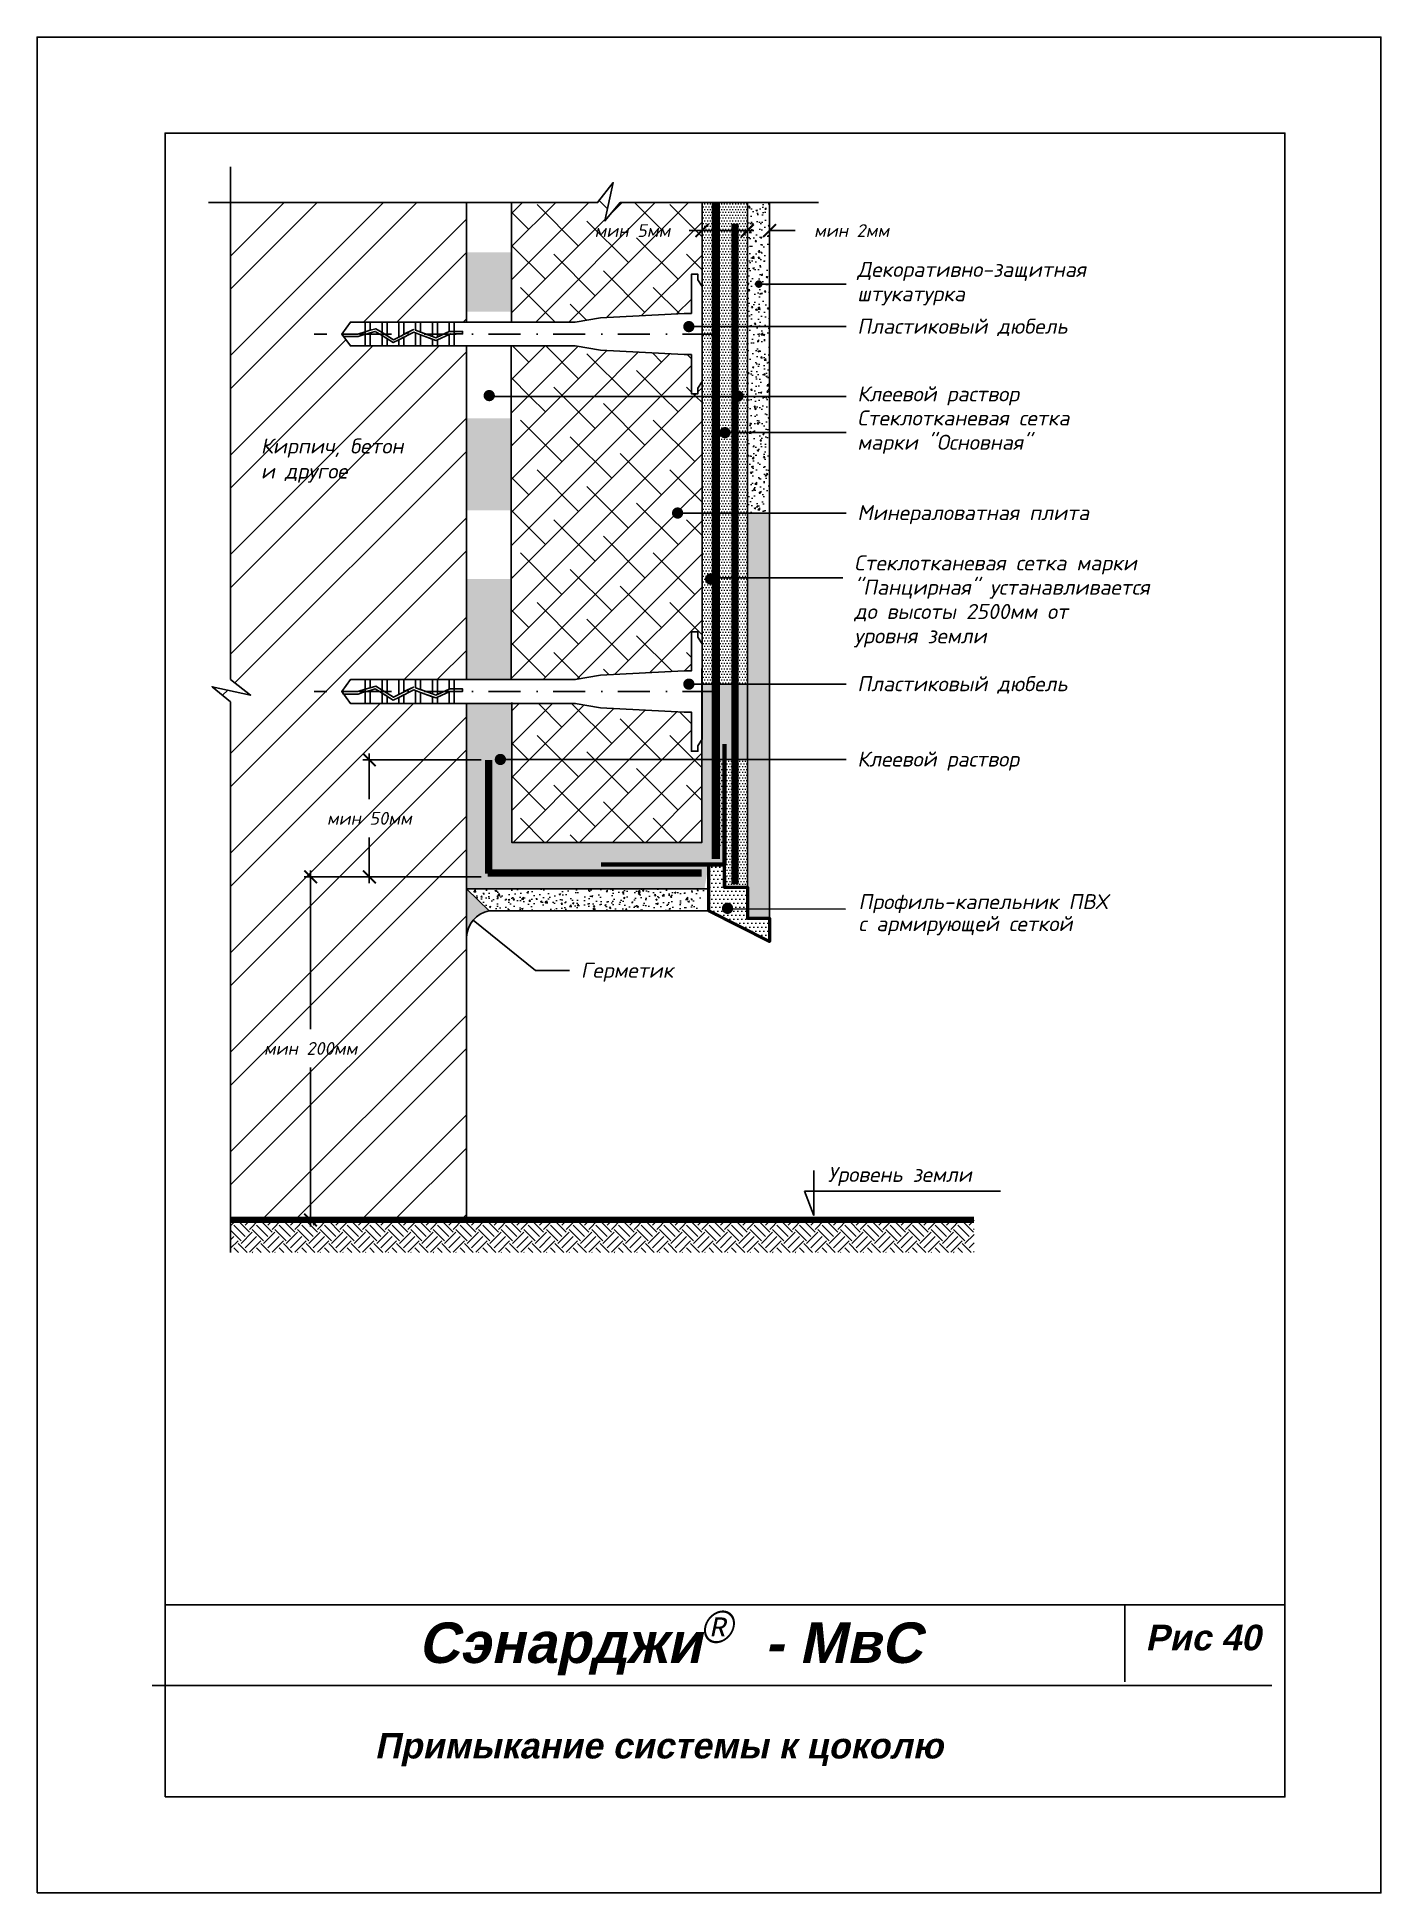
# Model space of a CAD drawing. Header units: inches. Extents: x 47 to 4151, y -1120 to 1902.
# Drawn here: x 1940.5 to 2150.5, y 610.4 to 900.4 of the extents above; entities that cross this region are included whole.
import ezdxf

# ---------------------------------------------------------------- set-up
doc = ezdxf.new("R2010")
doc.units = ezdxf.units.IN
doc.header["$LTSCALE"] = 10
doc.header["$MEASUREMENT"] = 0
for name, pattern in [('DASHDOT', [1, 0.5, -0.25, 0, -0.25]), ('HIDDEN', [0.375, 0.25, -0.125]), ('HIDDENX2', [0.75, 0.5, -0.25])]:
    doc.linetypes.add(name, pattern=pattern)
for name, color, linetype, lineweight in [('dim', 160, 'Continuous', 15), ('Layer1', 108, 'Continuous', 30), ('ROOF', 180, 'Continuous', 30)]:
    doc.layers.add(name, color=color, linetype=linetype, lineweight=lineweight)
for name, color, linetype in [('DUBEL', 142, 'Continuous'), ('hatch', 240, 'Continuous'), ('ndp', 242, 'Continuous'), ('ramka', 248, 'Continuous')]:
    doc.layers.add(name, color=color, linetype=linetype)
doc.layers.add('list', color=5, linetype='Continuous', plot=False)
doc.styles.add('ndp', font='ARIALBD.TTF', dxfattribs={"oblique": 12})
doc.styles.add('style2', font='romans.shx', dxfattribs={"oblique": 12})
doc.dimstyles.new('1', dxfattribs={"dimtxt": 2, "dimasz": 2, "dimexe": 1, "dimexo": 0.7, "dimgap": 2, "dimtad": 0, "dimtih": 1, "dimtoh": 1, "dimdec": 4, "dimzin": 0, "dimdsep": 46, "dimtxsty": 'style2', "dimblk": 'ARCHTICK', "dimcen": 1.5, "dimdle": 1, "dimadec": 0, "dimazin": 0, "dimtfac": 1, "dimtdec": 4, "dimtofl": 0, "dimtmove": 0, "dimatfit": 2, "dimldrblk": 'DOTSMALL', "dimfxl": 1, "dimtolj": 1, "dimtzin": 0, "dimarcsym": 0})
pattern_1 = [(45, (1263.029, 1.9256), (-2.592209, 2.592209), []), (135, (1263.029, 1.9256), (-7.776626, 2.592209), [9.16484, -5.498905])]
pattern_2 = [(50, (633.4836, 1331.9266), (2.5104106, -0.2196325), [0.2625, -2.8875]), (355, (633.4836, 1331.9266), (-0.4856297, 2.6326725), [0.21, -2.31]), (100.4514, (633.6928, 1331.9083), (2.024783, 2.4130384), [0.2230907, -2.4539974]), (46.1842, (633.4836, 1332.6266), (3.7353437, -0.5793166), [0.39375, -4.33125]), (96.6356, (633.795, 1332.5784), (3.2713195, 3.4094125), [0.334636, -3.6809955]), (351.1842, (633.4836, 1332.6266), (3.271317, 3.409415), [0.315, -3.465]), (21, (633.8336, 1332.4516), (2.0891747, -1.409166), [0.2625, -2.8875]), (326, (633.8336, 1332.4516), (0.8516037, 2.538025), [0.21, -2.31]), (71.4514, (634.0077, 1332.3342), (2.9407792, 1.1288567), [0.2230907, -2.4539974]), (37.5, (633.4836, 1331.9266), (0.0425595, 1.1651285), [0, -2.282, 0, -2.345, 0, -2.31875]), (7.5, (633.4836, 1331.9266), (0.9207434, 1.380441), [0, -1.337, 0, -2.2295, 0, -0.88375]), (327.5, (632.7031, 1331.9266), (1.8683785, -0.07894205), [0, -0.875, 0, -2.73, 0, -3.6225]), (317.5, (632.3531, 1331.9266), (2.0411516, 0.3503674), [0, -1.1375, 0, -1.813, 0, -2.5725])]
pattern_3 = [(0, (633.48364, 1331.92663), (0.21875, 0.4375), [0, -0.4375])]

msp = doc.modelspace()

# ---------------------------------------------------------------- texts
at = {"layer": 'ndp', "oblique": 12}
for s, height, style, p in [('Декоративно-защитная', 2.34619952, 'style2', (2068.695071, 862.897748)), ('штукатурка', 2.3461995, 'style2', (2068.695071, 859.099139)), ('Пластиковый дюбель', 2.34619952, 'style2', (2068.695071, 854.01967)), ('Клеевой раствор', 2.34619952, 'style2', (2068.695071, 843.448274)), ('Стеклотканевая сетка', 2.34619952, 'style2', (2068.695071, 839.68562)), ('марки "Основная"', 2.34619952, 'style2', (2068.695071, 835.887012)), ('Кирпич, бетон', 2.34619952, 'style2', (1975.479215, 835.297344)), ('и другое', 2.3461995, 'style2', (1975.479215, 831.381204)), ('Минераловатная плита', 2.34619952, 'style2', (2068.695071, 824.8863)), ('Стеклотканевая сетка марки', 2.34619952, 'style2', (2068.214398, 817.038806)), ('"Панцирная" устанавливается', 2.34619952, 'style2', (2068.214398, 813.240197)), ('до высоты 2500мм от ', 2.34619952, 'style2', (2068.214398, 809.441588)), ('уровня земли', 2.34619952, 'style2', (2068.214398, 805.64298)), ('Пластиковый дюбель', 2.34619952, 'style2', (2068.695071, 798.148672)), ('Клеевой раствор', 2.34619952, 'style2', (2068.695071, 786.376956)), ('Профиль-капельник ПВХ ', 2.34619952, 'style2', (2068.879643, 764.096178)), ('с армирующей сеткой', 2.34619952, 'style2', (2068.879643, 760.657327)), ('Герметик', 2.3461995, 'style2', (2025.492222, 753.381172)), ('Уровень земли', 2.34619952, 'style2', (2064.098506, 721.472887)), ('Сэнарджи    - МвС', 6.33260053, 'ndp', (2000.10042, 646.294796)), ('Рис 40', 4, 'ndp', (2113.727131, 648.27251)), ('Примыкание системы к цоколю ', 4, 'ndp', (1993.276715, 631.371175))]:
    msp.add_text(s, height=height, dxfattribs=dict(at, style=style)).set_placement(p)
at = {"layer": 'ndp', "insert": (2044.163223, 654.433881), "char_height": 5, "attachment_point": 1, "style": 'style2'}
msp.add_mtext('{\\fCentury Gothic|b0|i0|c204|p32;®}', dxfattribs=at)

# ---------------------------------------------------------------- blocks, each defined once
blk = doc.blocks.new('_ArchTick')
at = {"layer": 'DUBEL', "color": 0, "const_width": 0.15}
blk.add_lwpolyline([(-0.5, -0.5), (0.5, 0.5)], dxfattribs=at)
blk = doc.blocks.new('*D240')
at = {"layer": 'Defpoints', "color": 0}
for p in [(1983.26, 769.14), (2001.24, 769.14), (2007.62, 715.53)]:
    blk.add_point(p, dxfattribs=at)
at = {"layer": 'dim', "color": 0, "lineweight": -2}
for p, q in [((2000.54, 769.14), (1982.26, 769.14)), ((1983.26, 770.14), (1983.26, 745.34)), ((1983.26, 714.53), (1983.26, 739.33)), ((2006.92, 715.53), (1982.26, 715.53))]:
    blk.add_line(p, q, dxfattribs=at)
at = {"layer": 'dim', "color": 0, "lineweight": -2, "xscale": 2, "yscale": 2, "zscale": 2}
for p, rotation in [((1983.26, 769.14), 90), ((1983.26, 715.53), 270)]:
    blk.add_blockref('_ArchTick', p, dxfattribs=dict(at, rotation=rotation))
at = {"layer": 'dim', "color": 0, "insert": (1983.26, 742.33), "char_height": 2, "attachment_point": 5, "style": 'style2'}
blk.add_mtext('\\A1;{\\fRomanS|b0|i0|c204|p2;мин 200мм}', dxfattribs=at)
blk = doc.blocks.new('_DotSmall')
at = {"layer": 'DUBEL', "color": 0, "const_width": 0.5}
blk.add_lwpolyline([(-0.0625, 0, 1), (0.0625, 0, 1)], format="xyb", close=True, dxfattribs=at)
blk = doc.blocks.new('*D241')
at = {"layer": 'Defpoints', "color": 0}
for p in [(2044.43, 870.14), (2044.43, 868.97), (2051.53, 868.39)]:
    blk.add_point(p, dxfattribs=at)
at = {"layer": 'dim', "color": 0, "lineweight": -2}
for p, q in [((2044.43, 870.14), (2042.43, 870.14)), ((2044.43, 869.67), (2044.43, 871.14)), ((2052.53, 870.14), (2044.43, 870.14)), ((2051.53, 869.09), (2051.53, 871.14))]:
    blk.add_line(p, q, dxfattribs=at)
at = {"layer": 'dim', "color": 0, "lineweight": -2, "xscale": 2, "yscale": 2, "zscale": 2, "rotation": 180}
blk.add_blockref('_ArchTick', (2044.43, 870.14), dxfattribs=at)
at = {"layer": 'dim', "color": 0, "lineweight": -2, "xscale": 2, "yscale": 2, "zscale": 2}
blk.add_blockref('_ArchTick', (2051.53, 870.14), dxfattribs=at)
at = {"layer": 'dim', "color": 0, "insert": (2033.56, 870.14), "char_height": 2, "attachment_point": 5, "style": 'style2'}
blk.add_mtext('\\A1;{\\fRomanS|b0|i0|c204|p2;мин }5{\\fRomanS|b0|i0|c204|p2;мм}', dxfattribs=at)
blk = doc.blocks.new('*D242')
at = {"layer": 'Defpoints', "color": 0}
for p in [(2054.99, 870.14), (2051.53, 868.39), (2054.99, 868.27)]:
    blk.add_point(p, dxfattribs=at)
at = {"layer": 'dim', "color": 0, "lineweight": -2}
for p, q in [((2051.53, 870.14), (2049.53, 870.14)), ((2051.53, 869.09), (2051.53, 871.14)), ((2054.99, 868.97), (2054.99, 871.14)), ((2054.99, 870.14), (2058.99, 870.14))]:
    blk.add_line(p, q, dxfattribs=at)
at = {"layer": 'dim', "color": 0, "lineweight": -2, "xscale": 2, "yscale": 2, "zscale": 2}
blk.add_blockref('_ArchTick', (2051.53, 870.14), dxfattribs=at)
at = {"layer": 'dim', "color": 0, "lineweight": -2, "xscale": 2, "yscale": 2, "zscale": 2, "rotation": 180}
blk.add_blockref('_ArchTick', (2054.99, 870.14), dxfattribs=at)
at = {"layer": 'dim', "color": 0, "insert": (2067.81, 870.14), "char_height": 2, "attachment_point": 5, "style": 'style2'}
blk.add_mtext('\\A1;{\\fRomanS|b0|i0|c204|p2;мин 2мм}', dxfattribs=at)
blk = doc.blocks.new('*D316')
at = {"layer": 'Defpoints', "color": 0}
for p in [(1992.44, 787.44), (2010.62, 787.44), (2010.62, 769.14)]:
    blk.add_point(p, dxfattribs=at)
at = {"layer": 'dim', "color": 0, "lineweight": -2}
for p, q in [((2009.92, 787.44), (1991.44, 787.44)), ((1992.44, 788.44), (1992.44, 781.3)), ((1992.44, 768.14), (1992.44, 775.28)), ((2009.92, 769.14), (1991.44, 769.14))]:
    blk.add_line(p, q, dxfattribs=at)
at = {"layer": 'dim', "color": 0, "lineweight": -2, "xscale": 2, "yscale": 2, "zscale": 2}
for p, rotation in [((1992.44, 787.44), 90), ((1992.44, 769.14), 270)]:
    blk.add_blockref('_ArchTick', p, dxfattribs=dict(at, rotation=rotation))
at = {"layer": 'dim', "color": 0, "insert": (1992.44, 778.29), "char_height": 2, "attachment_point": 5, "style": 'style2'}
blk.add_mtext('\\A1;{\\fRomanS|b0|i0|c204|p2;мин 50мм}', dxfattribs=at)

# ---------------------------------------------------------------- dimensions: what is measured, and where the dimension line sits
at = {"layer": 'dim'}
for base, p2, text, picture, middle in [((2044.433078, 870.137375), (2044.433078, 868.968677), '{\\fRomanS|b0|i0|c204|p2;мин }5{\\fRomanS|b0|i0|c204|p2;мм}', '*D241', (2033.556409, 870.137375)), ((2054.987133, 870.137375), (2054.987133, 868.268473), '{\\fRomanS|b0|i0|c204|p2;мин 2мм}', '*D242', (2067.806754, 870.137375))]:
    dim = msp.add_linear_dim(base=base, p1=(2051.531678, 868.38528), p2=p2, text=text, dimstyle='1', dxfattribs=at)
    dim.commit()
    dim.dimension.update_dxf_attribs({"geometry": picture, "text_midpoint": middle})
for base, p1, p2, text, picture, middle in [((1992.443405, 787.441282), (2010.615455, 769.136187), (2010.615455, 787.441282), '{\\fRomanS|b0|i0|c204|p2;мин 50мм}', '*D316', (1992.443405, 778.288734)), ((1983.260551, 769.136187), (2007.62206, 715.532917), (2001.235335, 769.136187), '{\\fRomanS|b0|i0|c204|p2;мин 200мм}', '*D240', (1983.260551, 742.334552))]:
    dim = msp.add_linear_dim(base=base, p1=p1, p2=p2, angle=90, text=text, dimstyle='1', dxfattribs=at)
    dim.commit()
    dim.dimension.update_dxf_attribs({"geometry": picture, "text_midpoint": middle})

# ---------------------------------------------------------------- hatches: boundary and pattern name
at = {"layer": 'dim'}
h = msp.add_hatch(dxfattribs=at)
h.set_pattern_fill('DOTS', color=1, scale=7, style=0)
h.set_pattern_definition(pattern_3)
h.paths.add_polyline_path([(2051.531678, 874.523737), (2046.568218, 874.523737), (2046.568218, 855.132686), (2051.531678, 855.132686)])
h.paths.add_polyline_path([(2046.568218, 874.523737), (2044.433078, 874.523737), (2044.433078, 855.132686), (2046.568218, 855.132686)])
h = msp.add_hatch(dxfattribs=at)
h.set_pattern_fill('AR-CONC', color=1, scale=0.35, style=0)
h.set_pattern_definition(pattern_2)
h.paths.add_polyline_path([(2054.987133, 874.523737), (2051.531678, 874.523737), (2051.531678, 855.132686), (2054.987133, 855.132686), (2054.987133, 861.773742), (2053.600533, 861.773742, -1), (2053.013983, 861.773742, -1), (2053.600533, 861.773742), (2054.987133, 861.773742)])
h.paths.add_polyline_path([(2054.987133, 855.132686), (2051.531678, 855.132686), (2051.531678, 844.232834), (2054.987133, 844.232834)])
h.paths.add_polyline_path([(2054.987133, 844.232834), (2051.531678, 844.232834), (2051.531678, 838.561615), (2054.987133, 838.561615)])
h.paths.add_polyline_path([(2054.987133, 838.561615), (2051.531678, 838.561615), (2051.531678, 825.999316), (2054.987133, 825.999316)])
h = msp.add_hatch(dxfattribs=at)
h.set_pattern_fill('DOTS', color=1, scale=7, style=0)
h.set_pattern_definition(pattern_3)
h.paths.add_polyline_path([(2014.678924, 866.737586), (2007.62206, 866.737586), (2007.62206, 857.445117), (2014.678924, 857.445117)])
h.paths.add_polyline_path([(2014.59781, 840.815499), (2007.62206, 840.815499), (2007.62206, 826.419726), (2014.59781, 826.419726)])
h.paths.add_polyline_path([(2014.59781, 815.707336), (2007.62206, 815.707336), (2007.62206, 799.967057), (2014.59781, 799.967057)])
h = msp.add_hatch(dxfattribs=at)
h.set_pattern_fill('DOTS', color=1, scale=7, style=0)
h.set_pattern_definition(pattern_3)
h.paths.add_polyline_path([(2046.568218, 855.132686), (2044.433078, 855.132686), (2044.433078, 844.232834), (2046.568218, 844.232834)])
h.paths.add_polyline_path([(2049.584355, 855.132686), (2046.568218, 855.132686), (2046.568218, 844.232834), (2049.584355, 844.232834)])
h.paths.add_polyline_path([(2051.531678, 855.132686), (2049.584355, 855.132686), (2049.584355, 844.232834), (2049.625191, 844.232834, -0.0199440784), (2049.623793, 844.267887, -1.0406998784), (2050.502219, 844.232834), (2051.531678, 844.232834)])
h = msp.add_hatch(dxfattribs=at)
h.set_pattern_fill('DOTS', color=1, scale=7, style=0)
h.set_pattern_definition(pattern_3)
h.paths.add_polyline_path([(2049.584355, 844.232834), (2046.568218, 844.232834), (2046.568218, 825.999316), (2049.584355, 825.999316), (2049.584355, 838.561615), (2048.454091, 838.561615, -1), (2047.574266, 838.561615, -1), (2048.454091, 838.561615), (2049.584355, 838.561615)])
h.paths.add_polyline_path([(2046.568218, 844.232834), (2044.433078, 844.232834), (2044.433078, 825.999316), (2046.568218, 825.999316)])
h.paths.add_polyline_path([(2051.531678, 844.232834), (2050.502219, 844.232834, -0.9232544), (2049.625191, 844.232834), (2049.584355, 844.232834), (2049.584355, 838.561615), (2051.531678, 838.561615)])
h.paths.add_polyline_path([(2051.531678, 838.561615), (2049.584355, 838.561615), (2049.584355, 825.999316), (2051.531678, 825.999316)])
h.paths.add_polyline_path([(2049.584355, 825.999316), (2046.568218, 825.999316), (2046.568218, 815.896661), (2049.584355, 815.896661)])
h.paths.add_polyline_path([(2051.531678, 825.999316), (2049.584355, 825.999316), (2049.584355, 815.896661), (2051.531678, 815.896661)])
h = msp.add_hatch(dxfattribs=at)
h.set_pattern_fill('DOTS', color=1, scale=7, style=0)
h.set_pattern_definition(pattern_3)
h.paths.add_polyline_path([(2046.568218, 825.999316), (2044.433078, 825.999316), (2044.433078, 805.613081), (2044.433078, 799.261689), (2046.568218, 799.261689), (2046.568218, 815.896661), (2046.160135, 815.896661, -0.1276525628), (2046.215659, 815.682726, -1), (2045.335834, 815.682726, -0.7735959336), (2046.160135, 815.896661), (2046.568218, 815.896661)])
h.paths.add_polyline_path([(2049.584355, 815.896661), (2046.568218, 815.896661), (2046.568218, 799.261689), (2049.584355, 799.261689)])
h = msp.add_hatch(dxfattribs=at)
h.set_pattern_fill('AR-CONC', color=1, scale=0.35, style=0)
h.set_pattern_definition(pattern_2)
h.paths.add_polyline_path([(2054.987133, 815.896661), (2051.531678, 815.896661), (2051.531678, 799.261689), (2054.987133, 799.261689)])
h.paths.add_polyline_path([(2054.987133, 825.999316), (2051.531678, 825.999316), (2051.531678, 815.896661), (2054.987133, 815.896661)])
h.paths.add_polyline_path([(2054.987133, 799.261689), (2051.531678, 799.261689), (2051.531678, 787.489973), (2054.987133, 787.489973)])
h.paths.add_polyline_path([(2054.987133, 787.489973), (2051.531678, 787.489973), (2051.531678, 774.110116), (2054.987133, 774.110116)])
h.paths.add_polyline_path([(2054.987133, 774.110116), (2051.531678, 774.110116), (2051.531678, 762.699528), (2054.987133, 762.689812)])
h = msp.add_hatch(dxfattribs=at)
h.set_pattern_fill('DOTS', color=1, scale=7, style=0)
h.set_pattern_definition(pattern_3)
h.paths.add_polyline_path([(2051.531678, 815.896661), (2049.584355, 815.896661), (2049.584355, 799.261689), (2051.531678, 799.261689)])
h = msp.add_hatch(dxfattribs=at)
h.set_pattern_fill('DOTS', color=1, scale=7, style=0)
h.set_pattern_definition(pattern_3)
h.paths.add_polyline_path([(2014.691506, 796.241361), (2007.62206, 796.241361), (2007.62206, 767.268205), (2007.622062, 767.268203), (2044.795758, 767.268204), (2045.497803, 771.050569), (2047.904053, 771.051626), (2047.904053, 787.489973), (2044.403923, 787.489973), (2044.403923, 774.531338), (2014.691506, 774.531338), (2014.691506, 787.489973), (2013.361201, 787.489973, -1), (2012.481376, 787.489973, -1), (2013.361201, 787.489973), (2014.691506, 787.489973)])
h.paths.add_polyline_path([(2046.568218, 799.261689), (2044.433078, 799.261689), (2044.433078, 790.659594), (2044.403923, 790.611343), (2044.403923, 787.489973), (2046.568218, 787.489973), (2046.568218, 789.957455)])
h.paths.add_polyline_path([(2049.584355, 799.261689), (2046.568218, 799.261689), (2046.568218, 789.957455), (2046.568218, 787.489973), (2049.584355, 787.489973)])
h.paths.add_polyline_path([(2051.531678, 799.261689), (2049.584355, 799.261689), (2049.584355, 787.489973), (2051.531678, 787.489973)])
h = msp.add_hatch(dxfattribs=at)
h.set_pattern_fill('DOTS', color=1, scale=7, style=0)
h.set_pattern_definition(pattern_3)
h.paths.add_polyline_path([(2047.904053, 787.489973), (2046.568218, 787.489973), (2046.568218, 774.110116), (2047.904053, 774.110116)])
h.paths.add_polyline_path([(2049.584355, 787.489973), (2047.904053, 787.489973), (2047.904053, 774.110116), (2049.584355, 774.110116)])
h.paths.add_polyline_path([(2051.531678, 787.489973), (2049.584355, 787.489973), (2049.584355, 774.110116), (2051.531678, 774.110116)])
h.paths.add_polyline_path([(2047.904053, 774.110116), (2047.904053, 767.550569), (2051.531678, 767.550569), (2051.531678, 774.110116)])
h = msp.add_hatch(dxfattribs=at)
h.set_pattern_fill('DOTS', color=5, scale=10, style=0)
h.set_pattern_definition([(0, (633.48364, 1331.92663), (0.3125, 0.625), [0, -0.625])])
h.paths.add_polyline_path([(2051.531678, 767.550569), (2047.904053, 767.550569), (2047.904053, 771.050569), (2045.497803, 771.050569), (2045.482787, 763.62296), (2054.983524, 759.426634), (2054.987133, 762.689812), (2051.531678, 762.699528), (2051.531678, 764.143013), (2048.857576, 764.151187, -0.9171675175), (2047.984296, 764.226789, -1), (2048.864121, 764.226789, -0.0432056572), (2048.857576, 764.151187), (2051.531678, 764.143013)])
h = msp.add_hatch(dxfattribs=at)
h.set_pattern_fill('AR-CONC', color=1, scale=0.35, style=0)
h.set_pattern_definition(pattern_2)
h.paths.add_polyline_path([(2044.795758, 767.268204), (2007.622062, 767.268203), (2011.163744, 763.812749), (2044.154392, 763.81275)])
at = {"layer": 'hatch'}
h = msp.add_hatch(dxfattribs=at)
h.set_pattern_fill('ANSI32', color=256, scale=29.327494, style=0)
h.set_pattern_definition([(45, (-1065.61, 1562.577), (-7.776626, 7.776626), []), (45, (-1060.426, 1562.577), (-7.776626, 7.776626), [])])
h.paths.add_polyline_path([(2007.62206, 796.241361), (2005.715632, 796.241361), (2004.936409, 796.241361), (2002.309183, 796.241361), (1999.681958, 796.241361), (1997.833955, 796.241361), (1995.206729, 796.241361), (1991.800281, 796.241361), (1989.47353, 796.241361), (1988.130824, 798.104209), (1989.47353, 799.967057), (1991.800281, 799.967057), (1992.579504, 799.967057), (1995.206729, 799.967057), (1997.833955, 799.967057), (2000.461181, 799.967057), (2003.088406, 799.967057), (2005.715632, 799.967057), (2007.62206, 799.967057), (2007.62206, 852.112358), (2005.715632, 852.112358), (2004.936409, 852.112358), (2002.309183, 852.112358), (1999.681958, 852.112358), (1997.833955, 852.112358), (1995.206729, 852.112358), (1991.800281, 852.112358), (1989.47353, 852.112358), (1988.130824, 853.975207), (1989.47353, 855.838055), (1991.800281, 855.838055), (1992.579504, 855.838055), (1995.206729, 855.838055), (1997.833955, 855.838055), (2000.461181, 855.838055), (2003.088406, 855.838055), (2005.715632, 855.838055), (2007.62206, 855.838055), (2007.62206, 874.523737), (1970.756467, 874.523737), (1970.756467, 799.999469), (1973.87114, 797.544736), (1967.870128, 798.856898), (1970.756467, 796.484916), (1970.756467, 715.532917), (2007.62206, 715.532917)])
h.paths.add_polyline_path([(1984.716483, 782.190672), (2001.282137, 782.190672), (2001.282137, 779.172275), (1984.716483, 779.172275)], flags=24)
h.paths.add_polyline_path([(1974.014518, 744.68441), (1992.506585, 744.68441), (1992.506585, 741.666013), (1974.014518, 741.666013)], flags=24)
h.paths.add_polyline_path([(1975.048652, 830.137263), (1992.08653, 829.887913), (1992.83458, 833.407212), (1975.796702, 833.656562)], flags=24)
h.paths.add_polyline_path([(1974.811577, 833.899444), (2003.636314, 833.566977), (2004.633714, 838.259376), (1975.808977, 838.591843)], flags=24)
msp.add_hatch(color=256, dxfattribs=at).paths.add_polyline_path([(2011.163743, 763.81275), (2007.62206, 767.268205), (2007.62206, 759.703419, -0.3496685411)])
h = msp.add_hatch(dxfattribs=at)
h.set_pattern_fill('EARTH', color=256, scale=10, angle=45, style=0)
h.set_pattern_definition([(45, (-826.4324, 1562.577), (2e-16, 3.535534), [2.5, -2.5]), (45, (-827.0953, 1563.24), (2e-16, 3.535534), [2.5, -2.5]), (45, (-827.7582, 1563.9028), (2e-16, 3.535534), [2.5, -2.5]), (135, (-827.7582, 1564.3447), (-3.535534, 4e-16), [2.5, -2.5]), (135, (-827.0953, 1565.0077), (-3.535534, 4e-16), [2.5, -2.5]), (135, (-826.4324, 1565.6706), (-3.535534, 4e-16), [2.5, -2.5])])
h.paths.add_polyline_path([(2086.95603, 715.532917), (1970.756467, 715.532917), (1970.756467, 710.45514), (2086.95603, 710.45514)])
at = {"layer": 'ROOF'}
h = msp.add_hatch(dxfattribs=at)
h.set_pattern_fill('ANSI38', color=1, scale=29.327494, style=0)
h.set_pattern_definition(pattern_1)
h.paths.add_polyline_path([(2044.433078, 874.523737), (2031.627, 874.523737), (2029.255019, 871.637398), (2030.56718, 877.63841), (2028.112448, 874.523737), (2014.678924, 874.523737), (2014.678924, 855.838055), (2024.627256, 855.838055), (2028.589904, 856.513611), (2041.646411, 857.194956), (2042.782504, 857.194956), (2042.782504, 863.303621), (2043.803368, 863.303621), (2043.803368, 862.461992), (2044.433078, 861.419822)])
h.paths.add_polyline_path([(2027.179741, 871.646574), (2041.933078, 871.646574), (2041.933078, 868.628177), (2027.179741, 868.628177)], flags=24)
h = msp.add_hatch(dxfattribs=at)
h.set_pattern_fill('ANSI38', color=1, scale=29.327494, style=0)
h.set_pattern_definition(pattern_1)
h.paths.add_polyline_path([(2042.782504, 850.755457), (2041.646411, 850.755457), (2028.589904, 851.436802), (2024.627256, 852.112358), (2014.59781, 852.112358), (2014.59781, 844.232834), (2044.433078, 844.232834), (2044.433078, 846.530592), (2043.803368, 845.488421), (2043.803368, 844.646792), (2042.782504, 844.646792)])
h = msp.add_hatch(dxfattribs=at)
h.set_pattern_fill('ANSI38', color=1, scale=29.327494, style=0)
h.set_pattern_definition(pattern_1)
h.paths.add_polyline_path([(2044.433078, 825.999316), (2041.053905, 825.999316, -1), (2040.17408, 825.999316, -1), (2041.053905, 825.999316), (2044.433078, 825.999316), (2044.433078, 844.232834), (2014.59781, 844.232834), (2014.59781, 799.967057), (2024.627256, 799.967057), (2028.589904, 800.642614), (2041.646411, 801.323959), (2042.782504, 801.323959), (2042.782504, 807.432624), (2043.803368, 807.432624), (2043.803368, 806.590994), (2044.433078, 805.548824)])
h = msp.add_hatch(dxfattribs=at)
h.set_pattern_fill('ANSI38', color=1, scale=29.327494, style=0)
h.set_pattern_definition(pattern_1)
h.paths.add_polyline_path([(2042.782504, 794.884459), (2041.646411, 794.884459), (2028.589904, 795.565804), (2024.627256, 796.241361), (2014.691506, 796.241361), (2014.691506, 787.489973), (2044.403923, 787.489973), (2044.403923, 790.611343), (2043.803368, 789.617424), (2043.803368, 788.775794), (2042.782504, 788.775794)])
h = msp.add_hatch(dxfattribs=at)
h.set_pattern_fill('ANSI38', color=1, scale=29.327494, style=0)
h.set_pattern_definition(pattern_1)
h.paths.add_polyline_path([(2044.403923, 787.489973), (2014.691506, 787.489973), (2014.691506, 774.531338), (2044.403923, 774.531338)])

# ---------------------------------------------------------------- linework, layer by layer
at = {"layer": 'dim', "color": 5, "lineweight": 90}
msp.add_lwpolyline([(2028.671144, 771.051634), (2047.921144, 771.051634), (2047.921144, 789.864134)], dxfattribs=at)
at = {"layer": 'dim', "color": 180, "lineweight": 53}
for points in [[(2047.904053, 788.550569), (2047.904053, 767.550569), (2051.531678, 767.550569), (2051.531678, 767.550569), (2051.531678, 762.699528), (2054.987133, 762.689812)], [(2041.341553, 771.050569), (2029.108644, 771.051634)], [(2045.497803, 771.050569), (2047.904053, 771.050569), (2047.921144, 767.551634), (2051.531678, 767.550569), (2051.531678, 762.699528), (2054.987133, 762.689812), (2054.984288, 759.019262), (2045.483171, 763.81275), (2045.497803, 771.050569), (2047.921144, 771.051634)], [(2045.497803, 771.050569), (2047.904053, 771.050569)]]:
    msp.add_lwpolyline(points, dxfattribs=at)
at = {"layer": 'dim', "color": 180}
msp.add_lwpolyline([(2045.497803, 771.050569), (2047.921144, 771.051634), (2047.921144, 767.551634), (2051.421144, 767.551634)], dxfattribs=at)
at = {"layer": 'DUBEL', "linetype": 'DASHDOT'}
for p, q in [((2046.385875, 853.975207), (1983.818276, 853.975207)), ((2046.385875, 798.104209), (1983.818276, 798.104209))]:
    msp.add_line(p, q, dxfattribs=at)
at = {"layer": 'DUBEL', "linetype": 'HIDDEN', "const_width": 1.1731}
for points in [[(2049.584355, 767.988069), (2049.584355, 767.988069), (2049.584355, 767.988069), (2049.584355, 871.213138)], [(2011.085033, 769.628699), (2011.085033, 769.628699), (2011.085033, 769.628699), (2011.085033, 787.409209)], [(2010.935303, 769.738069), (2010.935303, 769.738069), (2010.935303, 769.738069), (2044.35765, 769.738069)]]:
    msp.add_lwpolyline(points, dxfattribs=at)
at = {"layer": 'DUBEL'}
for points in [[(2041.646411, 850.755457), (2042.782504, 850.755457), (2042.782504, 844.646792), (2043.803368, 844.646792), (2043.803368, 845.488421), (2044.433078, 846.530592), (2044.433078, 861.419822), (2043.803368, 862.461992), (2043.803368, 863.303621), (2042.782504, 863.303621), (2042.782504, 857.194956), (2041.646411, 857.194956), (2028.589904, 856.513611), (2024.627256, 855.838055), (2005.715632, 855.838055), (2005.715632, 854.390087), (2007.006033, 854.390087), (2007.006033, 853.994656), (2005.715632, 853.994656), (2005.715632, 854.390087), (2005.715632, 852.112358), (2004.936409, 852.112358), (2004.936409, 853.915507), (2005.113004, 853.994656), (2005.715632, 853.975207), (2005.715632, 854.390087), (2005.028442, 854.390087), (2004.936409, 854.348838), (2004.936409, 855.838055), (2005.715632, 855.838055), (2003.088406, 855.838055), (2003.088406, 853.520572), (2004.936409, 854.348838), (2002.824861, 853.402452), (2002.309183, 853.591516), (2002.309183, 855.838055), (2003.088406, 855.838055), (2000.461181, 855.838055), (2000.461181, 854.269052), (2002.309183, 853.591516), (1999.681958, 854.55474), (1999.681958, 855.838055), (2000.461181, 855.838055), (1997.833955, 855.838055), (1997.833955, 853.975207), (1999.357265, 854.673783), (1997.054732, 853.507625), (1997.054732, 855.838055), (1997.833955, 855.838055), (1995.206729, 855.838055), (1995.206729, 853.975207), (1995.206729, 853.703283), (1996.211574, 853.080593), (1997.054732, 853.507625), (1996.211574, 853.080593), (1994.427506, 854.186158), (1994.427506, 855.838055), (1995.206729, 855.838055), (1992.579504, 855.838055), (1992.579504, 854.550978), (1993.432163, 854.80296), (1994.427506, 854.186158), (1993.432163, 854.80296), (1992.579504, 854.550978), (1992.579504, 855.838055), (1991.800281, 855.838055), (1991.800281, 854.320698), (1992.579504, 854.550978), (1991.800281, 854.320698), (1991.800281, 855.838055), (1989.47353, 855.838055), (1988.130824, 853.975207), (1990.631206, 853.975207), (1991.800281, 854.320698), (1991.800281, 853.975207), (1990.688413, 853.579776), (1988.415843, 853.579776), (1988.130824, 853.975207), (1989.47353, 852.112358), (1991.800281, 852.112358), (1991.800281, 853.908361), (1992.579504, 854.138641), (1992.579504, 852.112358), (1992.579504, 853.975207), (1992.579504, 854.138641), (1993.374401, 854.373554), (1994.427506, 853.720957), (1994.427506, 852.112358), (1991.800281, 852.112358), (1995.206729, 852.112358), (1995.206729, 853.238082), (1994.427506, 853.720957), (1996.192086, 852.627468), (1997.054732, 853.06437), (1997.054732, 852.112358), (1995.206729, 852.112358), (1997.833955, 852.112358), (1997.833955, 853.459021), (1997.054732, 853.06437), (1999.38256, 854.243339), (2000.461181, 853.847883), (2000.461181, 852.112358), (1997.833955, 852.112358), (1999.681958, 852.112358), (1999.681958, 853.975207), (1999.681958, 854.13357), (1999.681958, 852.112358), (2002.309183, 852.112358), (2002.309183, 853.170346), (2000.461181, 853.847883), (2002.839786, 852.975811), (2003.088406, 853.087241), (2003.088406, 852.112358), (2003.088406, 853.087241), (2004.936409, 853.915507), (2004.936409, 852.112358), (2002.309183, 852.112358), (2005.715632, 852.112358), (2024.627256, 852.112358), (2028.589904, 851.436802), (2041.646411, 850.755457)], [(2041.646411, 794.884459), (2042.782504, 794.884459), (2042.782504, 788.775794), (2043.803368, 788.775794), (2043.803368, 789.617424), (2044.433078, 790.659594), (2044.433078, 805.548824), (2043.803368, 806.590994), (2043.803368, 807.432624), (2042.782504, 807.432624), (2042.782504, 801.323959), (2041.646411, 801.323959), (2028.589904, 800.642614), (2024.627256, 799.967057), (2005.715632, 799.967057), (2005.715632, 798.519089), (2007.006033, 798.519089), (2007.006033, 798.123659), (2005.715632, 798.123659), (2005.715632, 798.519089), (2005.715632, 796.241361), (2004.936409, 796.241361), (2004.936409, 798.044509), (2005.113004, 798.123659), (2005.715632, 798.104209), (2005.715632, 798.519089), (2005.028442, 798.519089), (2004.936409, 798.47784), (2004.936409, 799.967057), (2005.715632, 799.967057), (2003.088406, 799.967057), (2003.088406, 797.649574), (2004.936409, 798.47784), (2002.824861, 797.531455), (2002.309183, 797.720519), (2002.309183, 799.967057), (2003.088406, 799.967057), (2000.461181, 799.967057), (2000.461181, 798.398055), (2002.309183, 797.720519), (1999.681958, 798.683742), (1999.681958, 799.967057), (2000.461181, 799.967057), (1997.833955, 799.967057), (1997.833955, 798.104209), (1999.357265, 798.802785), (1997.054732, 797.636627), (1997.054732, 799.967057), (1997.833955, 799.967057), (1995.206729, 799.967057), (1995.206729, 798.104209), (1995.206729, 797.832285), (1996.211574, 797.209595), (1997.054732, 797.636627), (1996.211574, 797.209595), (1994.427506, 798.31516), (1994.427506, 799.967057), (1995.206729, 799.967057), (1992.579504, 799.967057), (1992.579504, 798.67998), (1993.432163, 798.931963), (1994.427506, 798.31516), (1993.432163, 798.931963), (1992.579504, 798.67998), (1992.579504, 799.967057), (1991.800281, 799.967057), (1991.800281, 798.4497), (1992.579504, 798.67998), (1991.800281, 798.4497), (1991.800281, 799.967057), (1989.47353, 799.967057), (1988.130824, 798.104209), (1990.631206, 798.104209), (1991.800281, 798.4497), (1991.800281, 798.104209), (1990.688413, 797.708778), (1988.415843, 797.708778), (1988.130824, 798.104209), (1989.47353, 796.241361), (1991.800281, 796.241361), (1991.800281, 798.037363), (1992.579504, 798.267644), (1992.579504, 796.241361), (1992.579504, 798.104209), (1992.579504, 798.267644), (1993.374401, 798.502556), (1994.427506, 797.849959), (1994.427506, 796.241361), (1991.800281, 796.241361), (1995.206729, 796.241361), (1995.206729, 797.367084), (1994.427506, 797.849959), (1996.192086, 796.756471), (1997.054732, 797.193373), (1997.054732, 796.241361), (1995.206729, 796.241361), (1997.833955, 796.241361), (1997.833955, 797.588024), (1997.054732, 797.193373), (1999.38256, 798.372341), (2000.461181, 797.976885), (2000.461181, 796.241361), (1997.833955, 796.241361), (1999.681958, 796.241361), (1999.681958, 798.104209), (1999.681958, 798.262573), (1999.681958, 796.241361), (2002.309183, 796.241361), (2002.309183, 797.299349), (2000.461181, 797.976885), (2002.839786, 797.104813), (2003.088406, 797.216243), (2003.088406, 796.241361), (2003.088406, 797.216243), (2004.936409, 798.044509), (2004.936409, 796.241361), (2002.309183, 796.241361), (2005.715632, 796.241361), (2024.627256, 796.241361), (2028.589904, 795.565804), (2041.646411, 794.884459)]]:
    msp.add_lwpolyline(points, close=True, dxfattribs=at)
at = {"layer": 'hatch'}
for points in [[(1970.756467, 880.074156), (1970.756467, 799.999469), (1973.87114, 797.544736), (1967.870128, 798.856898), (1970.756467, 796.484916), (1970.756467, 710.45514)], [(1967.285203, 874.523737), (2028.112448, 874.523737), (2030.56718, 877.63841), (2029.255019, 871.637398), (2031.627, 874.523737), (2062.655168, 874.523737)]]:
    msp.add_lwpolyline(points, dxfattribs=at)
at = {"layer": 'hatch', "const_width": 1}
msp.add_lwpolyline([(1970.756467, 715.532917), (2086.95603, 715.532917)], dxfattribs=at)
at = {"layer": 'Layer1'}
for p, q in [((2007.62206, 874.523737), (2007.62206, 855.838055)), ((2014.678924, 874.522282), (2014.678924, 855.698078)), ((2044.433078, 805.613081), (2044.433078, 874.523737)), ((2007.62206, 852.112358), (2007.62206, 799.967057)), ((2014.59781, 852.174539), (2014.59781, 799.95868)), ((2007.62206, 796.241361), (2007.62206, 715.532917)), ((2007.62206, 767.268205), (2011.163743, 763.81275))]:
    msp.add_line(p, q, dxfattribs=at)
at = {"layer": 'Layer1', "linetype": 'HIDDENX2', "const_width": 1.3}
msp.add_lwpolyline([(2046.608644, 771.926634), (2046.568218, 874.523737)], dxfattribs=at)
at = {"layer": 'Layer1'}
for points in [[(2051.531678, 762.699528), (2051.531678, 762.699528), (2051.531678, 874.523737)], [(2054.987133, 762.689812), (2054.987133, 762.689812), (2054.987133, 874.523737)], [(2054.987133, 767.268205), (2054.987133, 767.268205), (2054.987133, 810.828407)], [(2014.691506, 796.405892), (2014.691506, 774.531338), (2044.403923, 774.531338), (2044.403923, 801.685966)], [(2045.490156, 767.268204), (2007.622054, 767.268203), (2007.622054, 767.268203)], [(2054.987133, 767.268205), (2054.987133, 767.268205), (2054.987133, 767.268205)], [(2045.483171, 763.81275), (2011.163746, 763.812749), (2011.163746, 763.812749)]]:
    msp.add_lwpolyline(points, dxfattribs=at)
at = {"layer": 'Layer1', "color": 1, "const_width": 0.879825}
msp.add_lwpolyline([(2047.984296, 764.226789, 1), (2048.864121, 764.226789, 1)], format="xyb", close=True, dxfattribs=at)
at = {"layer": 'Layer1'}
msp.add_arc((2011.971694, 759.535517), 4.352874, 100.69689029, 177.78939352, dxfattribs=at)
at = {"layer": 'list'}
msp.add_lwpolyline([(1940.523751, 610.370459), (2150.523751, 610.370459), (2150.523751, 900.370459), (1940.523751, 900.370459)], close=True, dxfattribs=at)
at = {"layer": 'ndp'}
for p, q in [((2053.307258, 861.773742), (2066.942238, 861.773742)), ((2042.37823, 855.132686), (2066.942238, 855.132686)), ((2011.185224, 844.232834), (2066.942238, 844.232834)), ((2048.014178, 838.561615), (2066.942238, 838.561615)), ((2040.598768, 825.999316), (2066.942238, 825.999316)), ((2046.160135, 815.896661), (2066.461565, 815.896661)), ((2042.37823, 799.261689), (2066.942238, 799.261689)), ((2012.921289, 787.489973), (2066.942238, 787.489973)), ((2048.857576, 764.151187), (2066.853449, 764.096178)), ((2008.67445, 762.377292), (2018.386127, 754.494189)), ((2018.386127, 754.494189), (2023.739389, 754.494189)), ((2061.890815, 723.24311), (2061.890815, 716.211701)), ((2060.466692, 720.053198), (2091.054711, 720.053198)), ((2061.890815, 716.211701), (2060.466692, 720.053198))]:
    msp.add_line(p, q, dxfattribs=at)
for points, const_width in [([(2053.013983, 861.773742, 1), (2053.600533, 861.773742, 1)], 0.58655), ([(2041.938317, 855.132686, 1), (2042.818142, 855.132686, 1)], 0.879825), ([(2010.738166, 844.35349, 1), (2011.617991, 844.35349, 1)], 0.879825), ([(2049.623793, 844.267887, 1), (2050.503618, 844.267887, 1)], 0.879825), ([(2047.574266, 838.561615, 1), (2048.454091, 838.561615, 1)], 0.879825), ([(2040.17408, 825.999316, 1), (2041.053905, 825.999316, 1)], 0.879825), ([(2045.335834, 815.682726, 1), (2046.215659, 815.682726, 1)], 0.879825), ([(2041.938317, 799.261689, 1), (2042.818142, 799.261689, 1)], 0.879825), ([(2012.481376, 787.489973, 1), (2013.361201, 787.489973, 1)], 0.879825)]:
    msp.add_lwpolyline(points, format="xyb", close=True, dxfattribs=dict(at, const_width=const_width))
at = {"layer": 'ramka'}
for p, q in [((2135.523751, 655.370459), (1960.523751, 655.370459)), ((2110.523751, 655.370459), (2110.523751, 643.370459)), ((2133.48447, 642.791616), (1958.48447, 642.791616))]:
    msp.add_line(p, q, dxfattribs=at)
msp.add_lwpolyline([(1960.523751, 625.370459), (2135.523751, 625.370459), (2135.523751, 885.370459), (1960.523751, 885.370459)], close=True, dxfattribs=at)

msp.set_redraw_order([(e.dxf.handle, doc.entitydb.next_handle()) for e in msp.query("TEXT MTEXT ATTDEF DIMENSION ARC_DIMENSION")])  # texts and dimensions are drawn at this point

doc.saveas('drawing.dxf')
